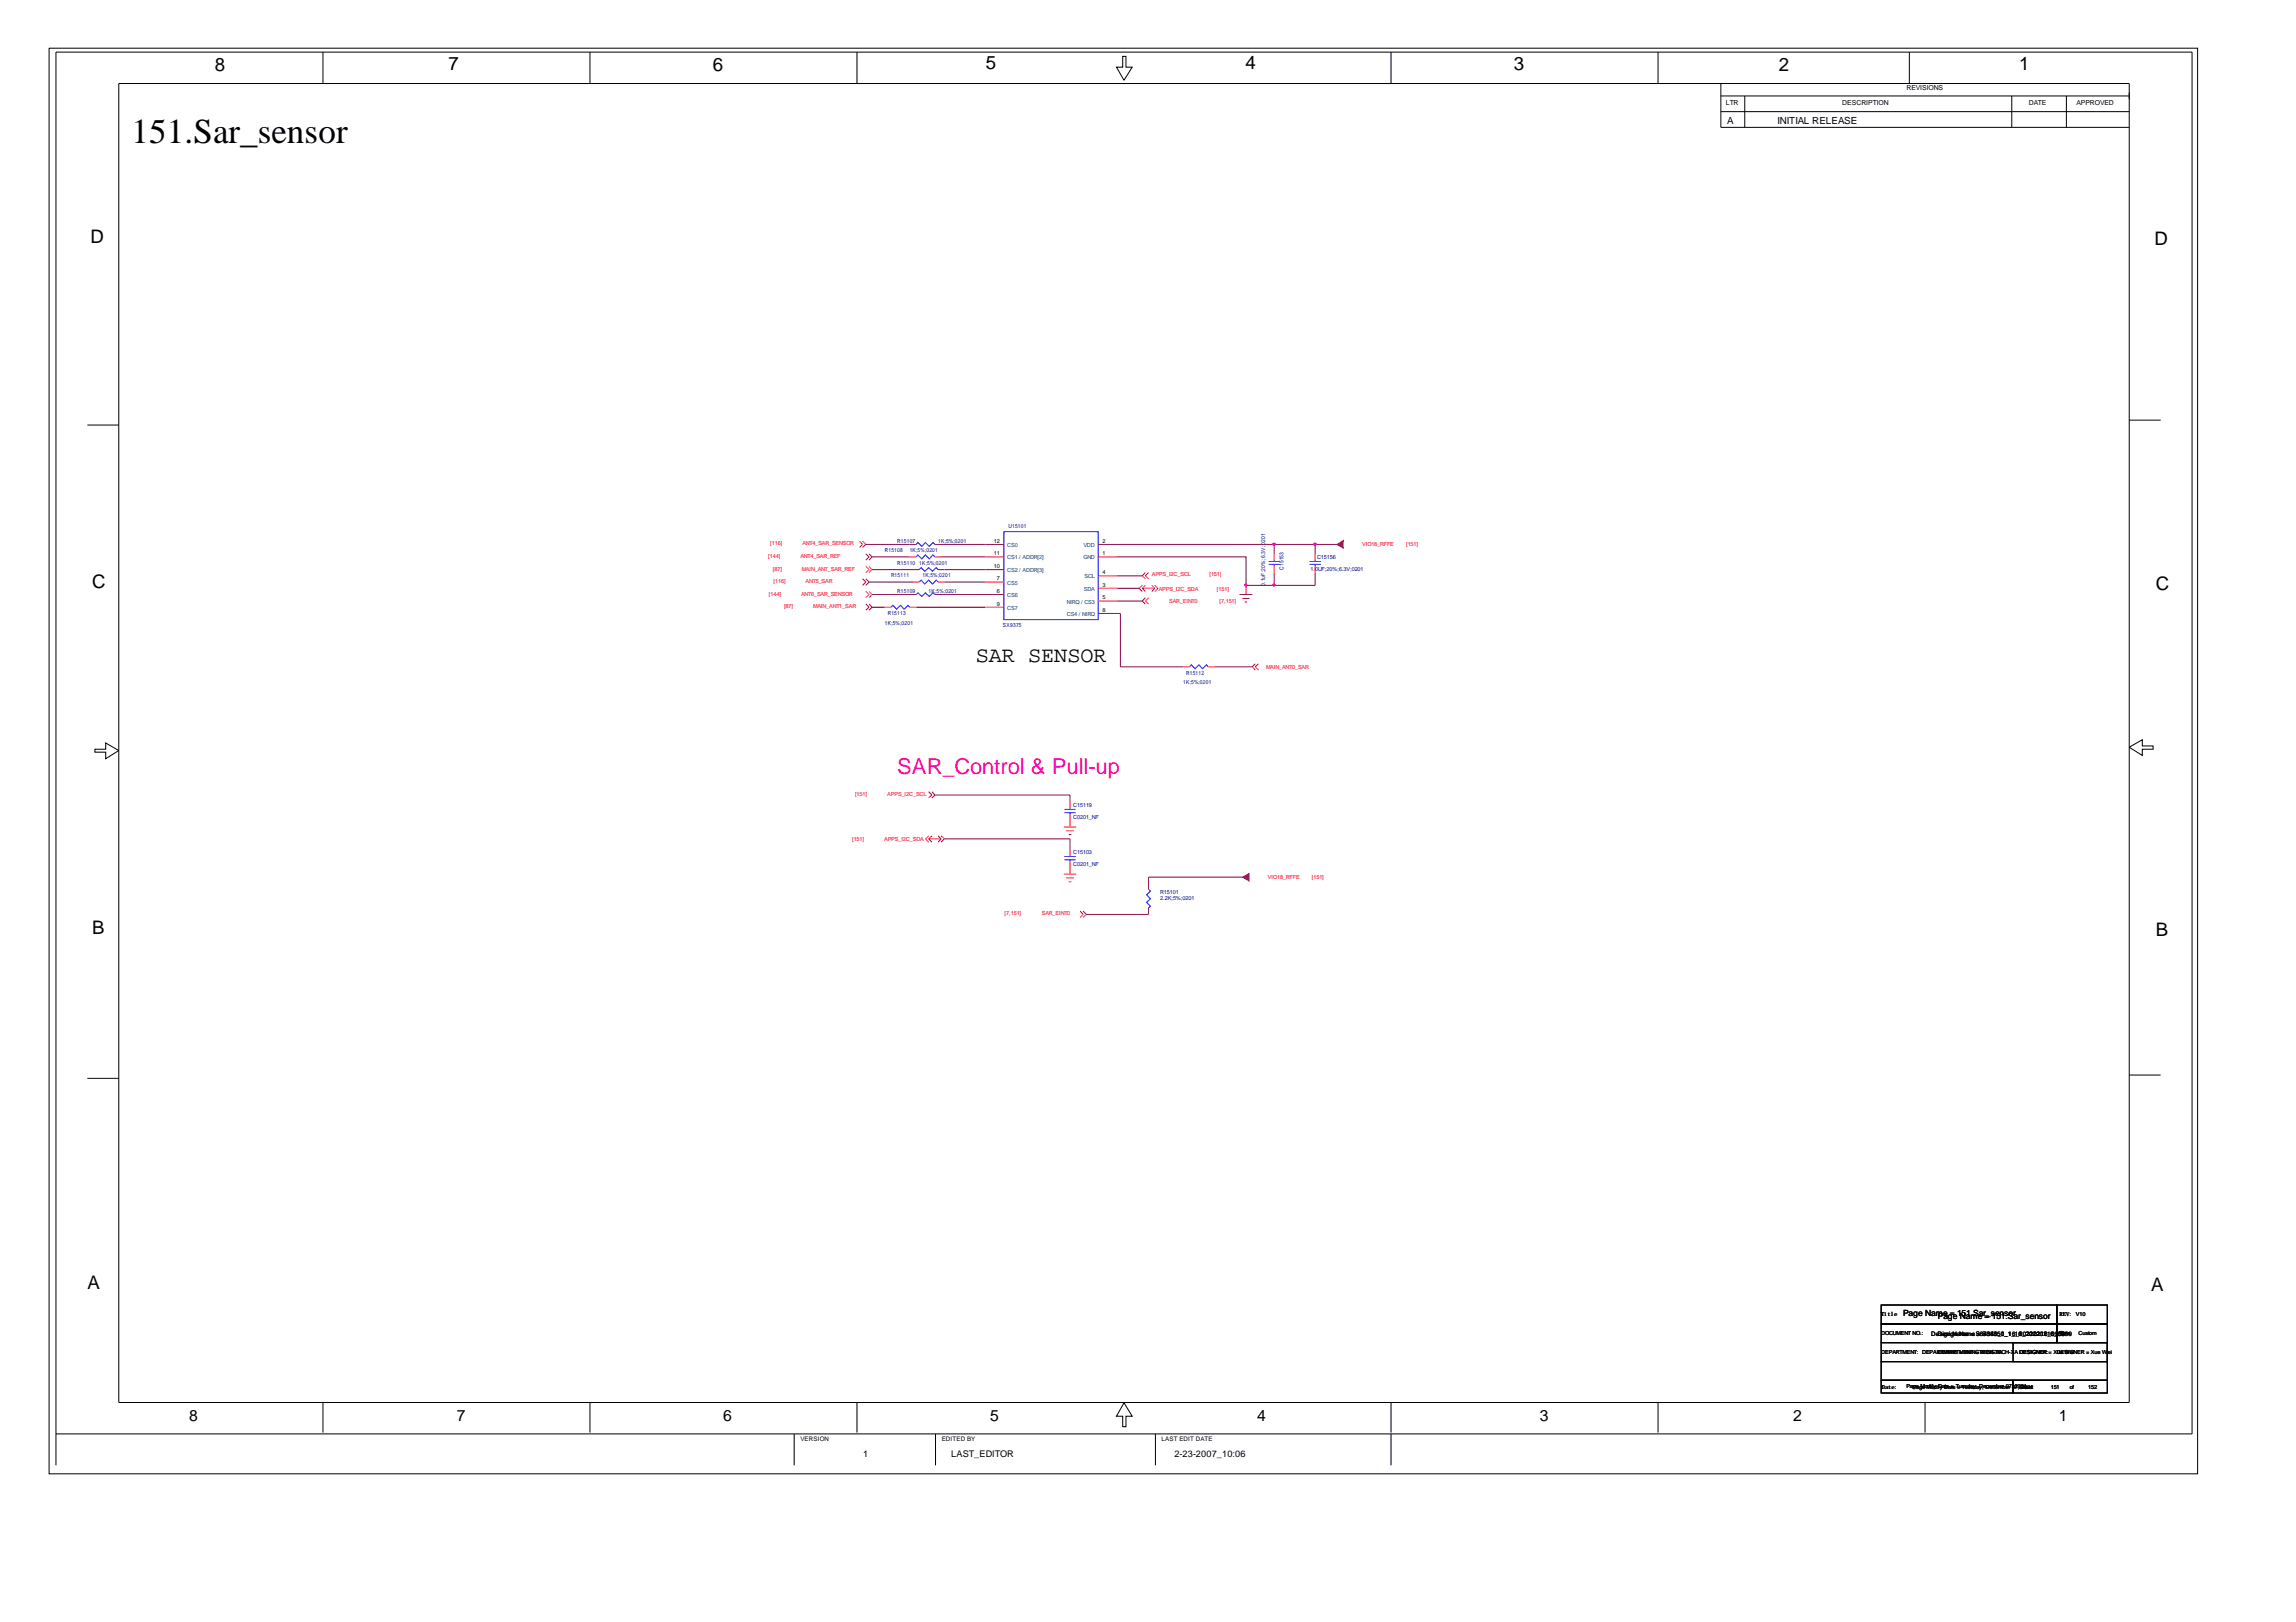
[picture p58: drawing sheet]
<svg xmlns="http://www.w3.org/2000/svg" width="297mm" height="210mm" viewBox="0 0 297 210" stroke-linecap="round" stroke-linejoin="round" font-family="sans-serif">
<defs><g id="words">
<text font-size="4.5" x="17" y="18.5">151.Sar_sensor</text>
<text font-size="2.8" x="126.2" y="85.7">SAR SENSOR</text>
<text font-size="2.8" fill="#f0f" x="116.1" y="100.1">SAR_Control &amp; Pull-up</text>
<g font-size="2.4">
<text x="27.8" y="9.2">8</text>
<text x="58" y="9.1">7</text>
<text x="92.2" y="9.2">6</text>
<text x="127.6" y="8.9">5</text>
<text x="161.1" y="8.9">4</text>
<text x="195.8" y="9.1">3</text>
<text x="230.1" y="9.2">2</text>
<text x="261.2" y="9.1">1</text>
<text x="11.7" y="31.4">D</text>
<text x="278.7" y="31.7">D</text>
<text x="11.9" y="76.1">C</text>
<text x="278.9" y="76.4">C</text>
<text x="11.9" y="120.8">B</text>
<text x="278.9" y="121.1">B</text>
<text x="11.3" y="166.8">A</text>
<text x="278.3" y="167">A</text>
</g>
<g font-size="2">
<text x="24.5" y="184">8</text>
<text x="59.1" y="184">7</text>
<text x="93.6" y="184">6</text>
<text x="128.1" y="184">5</text>
<text x="162.6" y="184">4</text>
<text x="199.2" y="184">3</text>
<text x="232" y="184">2</text>
<text x="266.4" y="184">1</text>
</g>
<g font-size="1.3">
<text x="223.4" y="16.1">A</text>
<text x="230" y="16.1">INITIAL RELEASE</text>
</g>
<g font-size="1.2">
<text x="111.7" y="188.5">1</text>
<text x="123.1" y="188.5">LAST_EDITOR</text>
<text x="151.9" y="188.5">2-23-2007_10:06</text>
</g>
<g font-size="1.1">
<text x="246.2" y="170.4">Page Name = 151.Sar_sensor</text>
<text x="250.7" y="170.7">Page Name = 151.Sar_sensor</text>
</g>
<g font-size=".9">
<text x="246.6" y="11.7">REVISIONS</text>
<text x="223.3" y="13.6">LTR</text>
<text x="238.3" y="13.6">DESCRIPTION</text>
<text x="262.5" y="13.6">DATE</text>
<text x="268.6" y="13.6">APPROVED</text>
</g>
<g font-size=".8">
<text x="249.9" y="172.9">DeDesign me</text>
<text x="250.9" y="172.9">sign NaNam=eS84350_1_16_20220216_0959</text>
<text x="255.8" y="172.9">= S84350_1_16_20220216_0959</text>
<text x="103.5" y="186.5">VERSION</text>
<text x="121.8" y="186.5">EDITED BY</text>
<text x="150.3" y="186.5">LAST EDIT DATE</text>
</g>
<g font-size=".7" fill="#f00">
<text x="99.7" y="70.6">[116]</text>
<text x="103.8" y="70.6">ANT4_SAR_SENSOR</text>
<text x="176.2" y="70.7">VIO18_RFFE</text>
<text x="181.9" y="70.7">[151]</text>
<text x="99.4" y="72.2">[144]</text>
<text x="99.5" y="77.1">[144]</text>
<text x="100" y="73.9">[87]</text>
<text x="100.1" y="75.5">[116]</text>
<text x="103.5" y="72.2">ANT4_SAR_REF</text>
<text x="103.6" y="77.1">ANT6_SAR_SENSOR</text>
<text x="103.7" y="73.9">MAIN_ANT_SAR_REF</text>
<text x="104.2" y="75.5">ANT5_SAR</text>
<text x="149" y="74.6">APPS_I2C_SCL</text>
<text x="149.9" y="76.5">APPS_I2C_SDA</text>
<text x="151.3" y="78">SAR_EINT0</text>
<text x="156.5" y="74.6">[151]</text>
<text x="157.4" y="76.5">[151]</text>
<text x="157.8" y="78">[7,151]</text>
<text x="101.4" y="78.7">[87]</text>
<text x="105.2" y="78.7">MAIN_ANT1_SAR</text>
<text x="163.8" y="86.5">MAIN_ANT0_SAR</text>
<text x="110.6" y="103">[151]</text>
<text x="114.8" y="103">APPS_I2C_SCL</text>
<text x="110.2" y="108.9">[151]</text>
<text x="114.4" y="108.9">APPS_I2C_SDA</text>
<text x="164" y="113.8">VIO18_RFFE</text>
<text x="169.7" y="113.8">[151]</text>
<text x="130" y="118.5">[7,151]</text>
<text x="134.8" y="118.5">SAR_EINT0</text>
</g>
<g font-size=".7" fill="#000080">
<text x="114.5" y="71.5">R15108</text>
<text x="116.1" y="70.3">R15107</text>
<text x="117.7" y="71.5">1K;5%;0201</text>
<text x="121.4" y="70.3">1K;5%;0201</text>
<text x="130.5" y="68.3">U15101</text>
<text x="115.3" y="74.7">R15111</text>
<text x="116.1" y="73.1">R15110</text>
<text x="116.1" y="76.8">R15109</text>
<text x="118.9" y="73.1">1K;5%;0201</text>
<text x="119.3" y="74.7">1K;5%;0201</text>
<text x="120.1" y="76.8">1K;5%;0201</text>
<text x="163.7" y="75.8" transform="rotate(-90 163.7 75.8)">0.1uF;20%;6.3V;0201</text>
<text x="166" y="73.8" transform="rotate(-90 166 73.8)">C15153</text>
<text x="169.5" y="73.9">1.0UF;20%;6.3V;0201</text>
<text x="170.4" y="72.3">C15156</text>
<text x="114.5" y="80.8">1K;5%;0201</text>
<text x="114.9" y="79.6">R15113</text>
<text x="129.8" y="81.2">SX9375</text>
<text x="153.1" y="88.6">1K;5%;0201</text>
<text x="153.5" y="87.3">R15112</text>
<text x="138.9" y="104.4">C15119</text>
<text x="138.9" y="106">C0201_NF</text>
<text x="138.9" y="110.5">C15103</text>
<text x="138.9" y="112.1">C0201_NF</text>
<text x="150.1" y="115.7">R15101</text>
<text x="150.1" y="116.4">2.2K;5%;0201</text>
</g>
<g font-size=".7">
<text x="128.6" y="71.9">11</text>
<text x="128.6" y="70.2">12</text>
<text x="142.6" y="70.2">2</text>
<text x="142.6" y="71.9">1</text>
<text x="128.6" y="73.5">10</text>
<text x="128.9" y="75.1">7</text>
<text x="128.9" y="76.7">6</text>
<text x="142.6" y="75.9">3</text>
<text x="142.6" y="74.3">4</text>
<text x="142.6" y="77.6">5</text>
<text x="128.9" y="78.4">9</text>
<text x="142.6" y="79.2">8</text>
<text x="243.4" y="170.4">Title</text>
<text x="243.4" y="172.8">DOCUMENT NO.:</text>
<text x="266.4" y="172.8">Size</text>
<text x="266.4" y="170.4">REV: V10</text>
<text x="268.9" y="172.8">Custom</text>
<text x="243.4" y="175.2">DEPARTMENT: DEPARTMENT = WINGTECH-XA</text>
<text x="243.5" y="179.8">Date:</text>
<text x="246.6" y="179.7">Page Modify</text>
<text x="247.4" y="179.8">Page ModifDyaDa=eT=uesday, DeDecember</text>
<text x="247.4" y="179.8">Page ModifDyaDa=</text>
<text x="250.7" y="175.2">DEPARTMENT = WINGTECH-X</text>
<text x="251.6" y="179.7">te ttteT=uesday, DeDecember</text>
<text x="251.6" y="179.7">te</text>
<text x="253.8" y="179.8">Tuesday, cember 07,07,Sheet</text>
<text x="260.6" y="175.2">A DESIGNER</text>
<text x="260.7" y="179.7">2021</text>
<text x="261.2" y="175.2">DESIGNER:= Xue Wei</text>
<text x="261.5" y="179.8">2021</text>
<text x="265.3" y="179.8">151</text>
<text x="266.1" y="175.2">DESIGNER = Xue W</text>
<text x="267.8" y="179.8">of</text>
<text x="270.2" y="179.8">152</text>
<text x="272.7" y="175.2">ei</text>
</g>
<g font-size=".7" fill="#004080">
<text x="130.3" y="70.8">CS0</text>
<text x="140.2" y="70.8">VDD</text>
<text x="130.3" y="75.7">CS5</text>
<text x="130.3" y="72.4">CS1 / ADDR[2]</text>
<text x="130.3" y="74.1">CS2 / ADDR[3]</text>
<text x="130.3" y="77.3">CS6</text>
<text x="140.2" y="72.4">GND</text>
<text x="140.2" y="76.5">SDA</text>
<text x="140.3" y="74.9">SCL</text>
<text x="130.3" y="78.9">CS7</text>
<text x="138" y="79.7">CS4 / NIRQ</text>
<text x="138" y="78.1">NIRQ / CS3</text>
</g>
</g></defs>
<g fill="none" stroke="#000" stroke-width=".13">
<path d="M6.3 6.2h278v184.5h-278zM15.4 10.8h260.1v170.7h-260.1zM41.8 6.7v4.1M76.3 6.7v4.1M110.9 6.7v4.1M145.2 7.3h.5v1.4h.8l-1.1 1.7-1-1.7h.8zM180 6.7v4.1M214.5 6.7v4.1M222.6 10.8v5.7h52.9M222.6 14.4h52.9M222.6 12.4h52.9M225.7 12.4v4.1"/>
<path d="M247 6.7v4.1M260.3 12.4v4.1M267.3 12.4v4.1M11.3 55h4.1M275.5 54.4h4M12.3 97h1.4v-.8l1.7 .9-1.7 1.1v-.9h-1.4zM275.5 96.7l1.7-1v.8h1.4v.5h-1.4v.8zM11.3 139.5h4.1M275.5 139.1h4M243.4 168.9h22.7v2.4h-22.7zM243.4 171.3h22.7v2.5h-22.7zM243.4 178.6h17v1.7h-17z"/>
<path d="M243.4 176.2h29.2v2.4h-29.2zM243.4 173.8h29.2v2.4h-29.2zM260.4 178.6h12.2v1.7h-12.2zM260.4 173.8h12.2v2.4h-12.2zM266.1 168.9h6.5v2.4h-6.5zM266.1 171.3h6.5v2.5h-6.5zM7.2 185.6h276.4v-178.9h-276.4v182.9M41.8 181.5v3.9M76.3 181.5v3.9M102.7 185.6v4M110.9 181.5v3.9M121 185.6v4"/>
<path d="M145.4 181.5l1.1 1.8h-.8v1.3h-.5v-1.3h-.8zM149.5 185.6v4M180 181.5v3.9M180 185.6v4M214.5 181.5v3.9M249 181.5v3.9"/>
</g>
<g fill="none" stroke="#f00" stroke-width=".13">
<path d="M111.2 70l.4 .5-.4 .3M111.6 74.9l.4 .4-.4 .4M111.6 70l.4 .5-.4 .3M112 78.2l.4 .4-.4 .4M112 74.9l.4 .4-.4 .4M112 76.6l.4 .3-.4 .5M112 73.3l.4 .4-.4 .4M112 71.7l.4 .4-.4 .4M112.4 76.6l.4 .3-.4 .5M112.4 73.3l.4 .4-.4 .4M112.4 71.7l.4 .4-.4 .4M112.4 78.2l.4 .4-.4 .4"/>
<path d="M114.5 78.6h.8M117.7 76.9h.8M117.7 70.5h.8M117.7 72.1h.8M117.7 78.6h.8M118.1 75.3h.8M118.1 73.7h.8M120.9 76.9h.9M120.9 70.5h.9M120.9 72.1h.9M121.4 75.3h.8M121.4 73.7h.8"/>
<path d="M127.5 76.9h2.4M127.5 75.3h2.4M127.5 70.5h2.4M127.5 72.1h2.4M127.5 78.6h2.4M127.5 73.7h2.4M142.1 76.1h2.4M142.1 70.5h2.4M142.1 72.1h2.4M142.1 79.4h2.4M142.1 74.5h2.4M142.1 77.8h2.4"/>
<path d="M147.8 75.7l-.4 .4 .4 .5M147.8 76.1h1.6M147.8 76.1l.4 .5M148.2 74.1l-.4 .4 .4 .4M148.2 75.7l-.4 .4M148.2 77.4l-.4 .4 .4 .4M148.6 77.4l-.4 .4 .4 .4M148.6 74.1l-.4 .4 .4 .4M149 75.7l.4 .4M149.4 75.7l.4 .4-.4 .5M149.4 76.1l-.4 .5M160.4 76.9h1.6"/>
<path d="M160.7 77.4h1M161 77.9h.3M161.2 76.1v.8M164.8 71.7v.8M164.8 73.3v.8M170.1 71.7v.8M170.1 73.3v.8M153.1 86.3h.8M156.3 86.3h.8M162.4 85.9l-.4 .4 .4 .4M162.8 85.9l-.4 .4 .4 .4M120.1 108.2l-.4 .4 .4 .4"/>
<path d="M120.1 102.5l.5 .4-.5 .4M120.1 108.6l.5 .4M120.1 108.6h1.7M120.6 108.2l-.5 .4M120.6 102.5l.3 .4-.3 .4M121.4 108.2l.4 .4M121.8 108.6l-.4 .4M121.8 108.2l.4 .4-.4 .4M137.6 107h1.6M137.6 113.1h1.6M137.9 107.5h1M137.9 113.6h1"/>
<path d="M138.3 108h.3M138.3 114.1h.3M138.4 103.8v.8M138.4 105.4v1.6M138.4 109.9v.8M138.4 111.5v1.6M139.7 117.9l.4 .4-.4 .4M140.1 117.9l.4 .4-.4 .4M148.6 114.3v.8M148.6 117.5v.8"/>
</g>
<g fill="#f00" stroke="#f00" stroke-width=".13">
<path d="M173 70.5l.8-.6v1z" fill-rule="evenodd"/>
<path d="M160.8 113.5l.8-.5v1z" fill-rule="evenodd"/>
</g>
<g fill="none" stroke="#00f" stroke-width=".13">
<path d="M115.3 78.6l.2-.3 .5 .5 .5-.5 .5 .5 .5-.5 .2 .3M118.5 70.5l.2-.3 .6 .5 .4-.5 .5 .5 .5-.5 .2 .3M118.5 72.1l.2-.3 .6 .5 .4-.5 .5 .5 .5-.5 .2 .3M118.5 76.9l.2-.2 .6 .5 .4-.5 .5 .5 .5-.5 .2 .2M118.9 75.3l.3-.2 .4 .5 .5-.5 .5 .5 .5-.5 .3 .2M118.9 73.7l.3-.2 .4 .4 .5-.4 .5 .4 .5-.4 .3 .2M129.9 68.8h12.2v11.4h-12.2zM164.1 73h1.5M164.1 72.7h1.5M164.8 72.5v.2M164.8 73v.3M169.4 73h1.5"/>
<path d="M169.4 72.7h1.5M170.1 72.5v.2M170.1 73v.3M153.9 86.3l.2-.3 .5 .5 .5-.5 .5 .5 .5-.5 .2 .3M137.7 111.3h1.4M137.7 110.8h1.4M137.7 105.2h1.4M137.7 104.7h1.4M138.4 104.6v.1M138.4 105.2v.2M138.4 110.7v.1M138.4 111.3v.2"/>
<path d="M148.6 115.1l.2 .2-.5 .5 .5 .5-.5 .5 .5 .5-.2 .2"/>
</g>
<g fill="none" stroke="#800040" stroke-width=".13">
<path d="M112 70.5h5.7M112.4 75.3h5.7M112.8 78.6h1.7M112.8 73.7h5.3M112.8 72.1h4.9M112.8 76.9h4.9M118.5 78.6h9M121.8 70.5h5.7M121.8 72.1h5.7M121.8 76.9h5.7M122.2 73.7h5.3M122.2 75.3h5.3"/>
<path d="M144.5 72.1h16.7v3.6M144.5 74.5h3.3M144.5 76.1h2.9M144.5 70.5h20.3v1.2M144.5 79.4h.4v6.9h8.2M144.5 77.8h3.3M161.2 75.7v.4M164.8 70.5h8.2M164.8 74.1v1.6M170.1 74.1v1.6h-8.9M170.1 70.5v1.2M157.1 86.3h4.9"/>
<path d="M120.9 102.9h17.5v.9M122.2 108.6h16.2v1.3M140.5 118.3h8.1M160.8 113.5h-12.2v.8"/>
</g>
<g fill="#f0f" stroke="#f0f" stroke-width=".13">
<path d="M170 70.3h.2v.2h-.2z" fill-rule="evenodd"/>
<path d="M164.7 70.3h.2v.2h-.2z" fill-rule="evenodd"/>
<path d="M164.7 75.6h.2l.1 .1-.2 .1h-.1z" fill-rule="evenodd"/>
<path d="M161.1 75.6h.1v.2h-.1z" fill-rule="evenodd"/>
<path d="M170 70.3h.2v.2h-.2z" fill-rule="evenodd"/>
<path d="M164.7 70.3h.2v.2h-.2z" fill-rule="evenodd"/>
<path d="M164.7 75.6h.2l.1 .1-.2 .1h-.1z" fill-rule="evenodd"/>
<path d="M161.1 75.6h.1v.2h-.1z" fill-rule="evenodd"/>
</g>
<use href="#words"/>
</svg>
